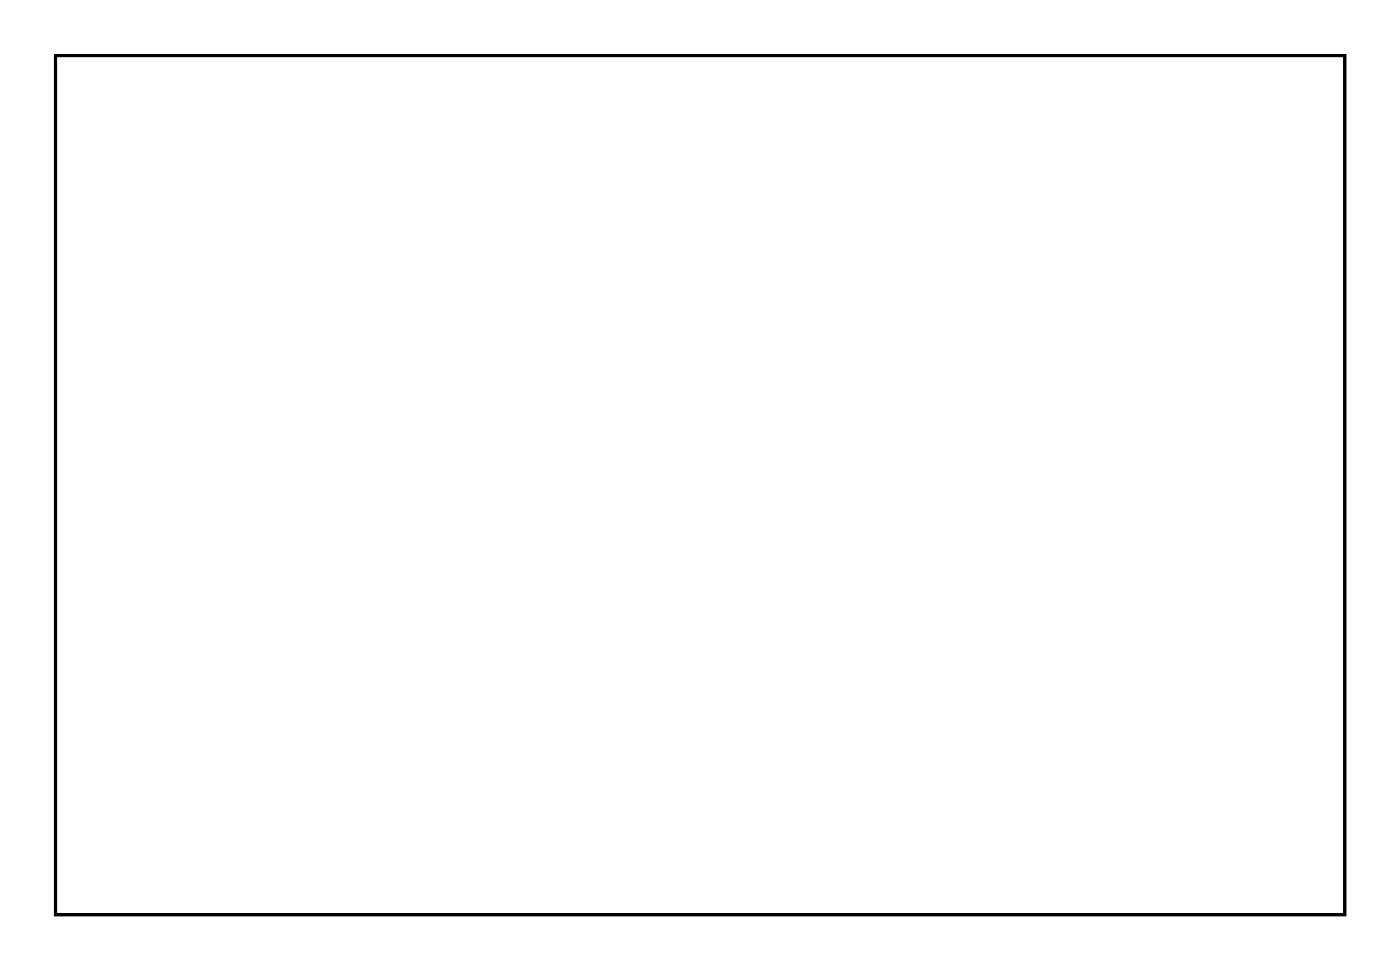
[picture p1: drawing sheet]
<svg xmlns="http://www.w3.org/2000/svg" width="92mm" height="63mm" viewBox="0 0 92 63" stroke-linecap="round" stroke-linejoin="round" font-family="sans-serif">
<path d="M3.6 3.6h84.5v56.3h-84.5z" fill="none" stroke="#000" stroke-width=".2"/>
<path d="M3.6 3.6h84.5v56.3h-84.5zM3.6 3.6v56.3h84.5v-56.3z" fill="#000"/>
<circle cx="21.9" cy="13.7" r=".6" fill="#fff"/>
<circle cx="21.9" cy="13.7" r=".6" fill="none" stroke="#fff" stroke-width=".65" stroke-linecap="butt"/>
<path d="M21.3 13.1h1.2v1.2h-1.2z" fill="#fff"/>
<path d="M21.3 13.1h1.2v1.2h-1.2z" fill="none" stroke="#fff" stroke-width=".65" stroke-linecap="butt"/>
<circle cx="24.4" cy="13.7" r=".6" fill="#fff"/>
<circle cx="24.4" cy="13.7" r=".6" fill="none" stroke="#fff" stroke-width=".65" stroke-linecap="butt"/>
<circle cx="34.6" cy="13.7" r=".6" fill="#fff"/>
<circle cx="34.6" cy="13.7" r=".6" fill="none" stroke="#fff" stroke-width=".65" stroke-linecap="butt"/>
<path d="M34 13.1h1.2v1.2h-1.2z" fill="#fff"/>
<path d="M34 13.1h1.2v1.2h-1.2z" fill="none" stroke="#fff" stroke-width=".65" stroke-linecap="butt"/>
<circle cx="37.1" cy="13.7" r=".6" fill="#fff"/>
<circle cx="37.1" cy="13.7" r=".6" fill="none" stroke="#fff" stroke-width=".65" stroke-linecap="butt"/>
<circle cx="6.7" cy="13.7" r=".6" fill="#fff"/>
<circle cx="6.7" cy="13.7" r=".6" fill="none" stroke="#fff" stroke-width=".65" stroke-linecap="butt"/>
<path d="M6.1 13.1h1.2v1.2h-1.2z" fill="#fff"/>
<path d="M6.1 13.1h1.2v1.2h-1.2z" fill="none" stroke="#fff" stroke-width=".65" stroke-linecap="butt"/>
<circle cx="9.2" cy="13.7" r=".6" fill="#fff"/>
<circle cx="9.2" cy="13.7" r=".6" fill="none" stroke="#fff" stroke-width=".65" stroke-linecap="butt"/>
<circle cx="67.6" cy="13.7" r=".57" fill="#fff"/>
<circle cx="67.6" cy="13.7" r=".57" fill="none" stroke="#fff" stroke-width=".76" stroke-linecap="butt"/>
<circle cx="65.6" cy="13.7" r=".57" fill="#fff"/>
<circle cx="65.6" cy="13.7" r=".57" fill="none" stroke="#fff" stroke-width=".76" stroke-linecap="butt"/>
<circle cx="63.6" cy="13.7" r=".57" fill="#fff"/>
<circle cx="63.6" cy="13.7" r=".57" fill="none" stroke="#fff" stroke-width=".76" stroke-linecap="butt"/>
<circle cx="61.6" cy="13.7" r=".57" fill="#fff"/>
<circle cx="61.6" cy="13.7" r=".57" fill="none" stroke="#fff" stroke-width=".76" stroke-linecap="butt"/>
<circle cx="52.4" cy="13.7" r=".57" fill="#fff"/>
<circle cx="52.4" cy="13.7" r=".57" fill="none" stroke="#fff" stroke-width=".76" stroke-linecap="butt"/>
<circle cx="50.4" cy="13.7" r=".57" fill="#fff"/>
<circle cx="50.4" cy="13.7" r=".57" fill="none" stroke="#fff" stroke-width=".76" stroke-linecap="butt"/>
<circle cx="48.4" cy="13.7" r=".57" fill="#fff"/>
<circle cx="48.4" cy="13.7" r=".57" fill="none" stroke="#fff" stroke-width=".76" stroke-linecap="butt"/>
<circle cx="46.4" cy="13.7" r=".57" fill="#fff"/>
<circle cx="46.4" cy="13.7" r=".57" fill="none" stroke="#fff" stroke-width=".76" stroke-linecap="butt"/>
<circle cx="82.8" cy="13.7" r=".57" fill="#fff"/>
<circle cx="82.8" cy="13.7" r=".57" fill="none" stroke="#fff" stroke-width=".76" stroke-linecap="butt"/>
<circle cx="80.8" cy="13.7" r=".57" fill="#fff"/>
<circle cx="80.8" cy="13.7" r=".57" fill="none" stroke="#fff" stroke-width=".76" stroke-linecap="butt"/>
<circle cx="78.8" cy="13.7" r=".57" fill="#fff"/>
<circle cx="78.8" cy="13.7" r=".57" fill="none" stroke="#fff" stroke-width=".76" stroke-linecap="butt"/>
<circle cx="76.8" cy="13.7" r=".57" fill="#fff"/>
<circle cx="76.8" cy="13.7" r=".57" fill="none" stroke="#fff" stroke-width=".76" stroke-linecap="butt"/>
<circle cx="49.8" cy="44.2" r=".72" fill="#fff"/>
<circle cx="49.8" cy="44.2" r=".72" fill="none" stroke="#fff" stroke-width=".69" stroke-linecap="butt"/>
<circle cx="52.4" cy="44.2" r=".72" fill="#fff"/>
<circle cx="52.4" cy="44.2" r=".72" fill="none" stroke="#fff" stroke-width=".69" stroke-linecap="butt"/>
<circle cx="54.9" cy="44.2" r=".72" fill="#fff"/>
<circle cx="54.9" cy="44.2" r=".72" fill="none" stroke="#fff" stroke-width=".69" stroke-linecap="butt"/>
<circle cx="57.4" cy="44.2" r=".72" fill="#fff"/>
<circle cx="57.4" cy="44.2" r=".72" fill="none" stroke="#fff" stroke-width=".69" stroke-linecap="butt"/>
<circle cx="60" cy="44.2" r=".72" fill="#fff"/>
<circle cx="60" cy="44.2" r=".72" fill="none" stroke="#fff" stroke-width=".69" stroke-linecap="butt"/>
<circle cx="62.5" cy="44.2" r=".72" fill="#fff"/>
<circle cx="62.5" cy="44.2" r=".72" fill="none" stroke="#fff" stroke-width=".69" stroke-linecap="butt"/>
<circle cx="72.7" cy="44.2" r=".72" fill="#fff"/>
<circle cx="72.7" cy="44.2" r=".72" fill="none" stroke="#fff" stroke-width=".69" stroke-linecap="butt"/>
<circle cx="75.2" cy="44.2" r=".72" fill="#fff"/>
<circle cx="75.2" cy="44.2" r=".72" fill="none" stroke="#fff" stroke-width=".69" stroke-linecap="butt"/>
<circle cx="77.8" cy="44.2" r=".72" fill="#fff"/>
<circle cx="77.8" cy="44.2" r=".72" fill="none" stroke="#fff" stroke-width=".69" stroke-linecap="butt"/>
<circle cx="80.3" cy="44.2" r=".72" fill="#fff"/>
<circle cx="80.3" cy="44.2" r=".72" fill="none" stroke="#fff" stroke-width=".69" stroke-linecap="butt"/>
<circle cx="82.8" cy="44.2" r=".72" fill="#fff"/>
<circle cx="82.8" cy="44.2" r=".72" fill="none" stroke="#fff" stroke-width=".69" stroke-linecap="butt"/>
<circle cx="85.4" cy="44.2" r=".72" fill="#fff"/>
<circle cx="85.4" cy="44.2" r=".72" fill="none" stroke="#fff" stroke-width=".69" stroke-linecap="butt"/>
<circle cx="27" cy="44.2" r=".72" fill="#fff"/>
<circle cx="27" cy="44.2" r=".72" fill="none" stroke="#fff" stroke-width=".69" stroke-linecap="butt"/>
<circle cx="29.5" cy="44.2" r=".72" fill="#fff"/>
<circle cx="29.5" cy="44.2" r=".72" fill="none" stroke="#fff" stroke-width=".69" stroke-linecap="butt"/>
<circle cx="32" cy="44.2" r=".72" fill="#fff"/>
<circle cx="32" cy="44.2" r=".72" fill="none" stroke="#fff" stroke-width=".69" stroke-linecap="butt"/>
<circle cx="34.6" cy="44.2" r=".72" fill="#fff"/>
<circle cx="34.6" cy="44.2" r=".72" fill="none" stroke="#fff" stroke-width=".69" stroke-linecap="butt"/>
<circle cx="37.1" cy="44.2" r=".72" fill="#fff"/>
<circle cx="37.1" cy="44.2" r=".72" fill="none" stroke="#fff" stroke-width=".69" stroke-linecap="butt"/>
<circle cx="39.7" cy="44.2" r=".72" fill="#fff"/>
<circle cx="39.7" cy="44.2" r=".72" fill="none" stroke="#fff" stroke-width=".69" stroke-linecap="butt"/>
</svg>
